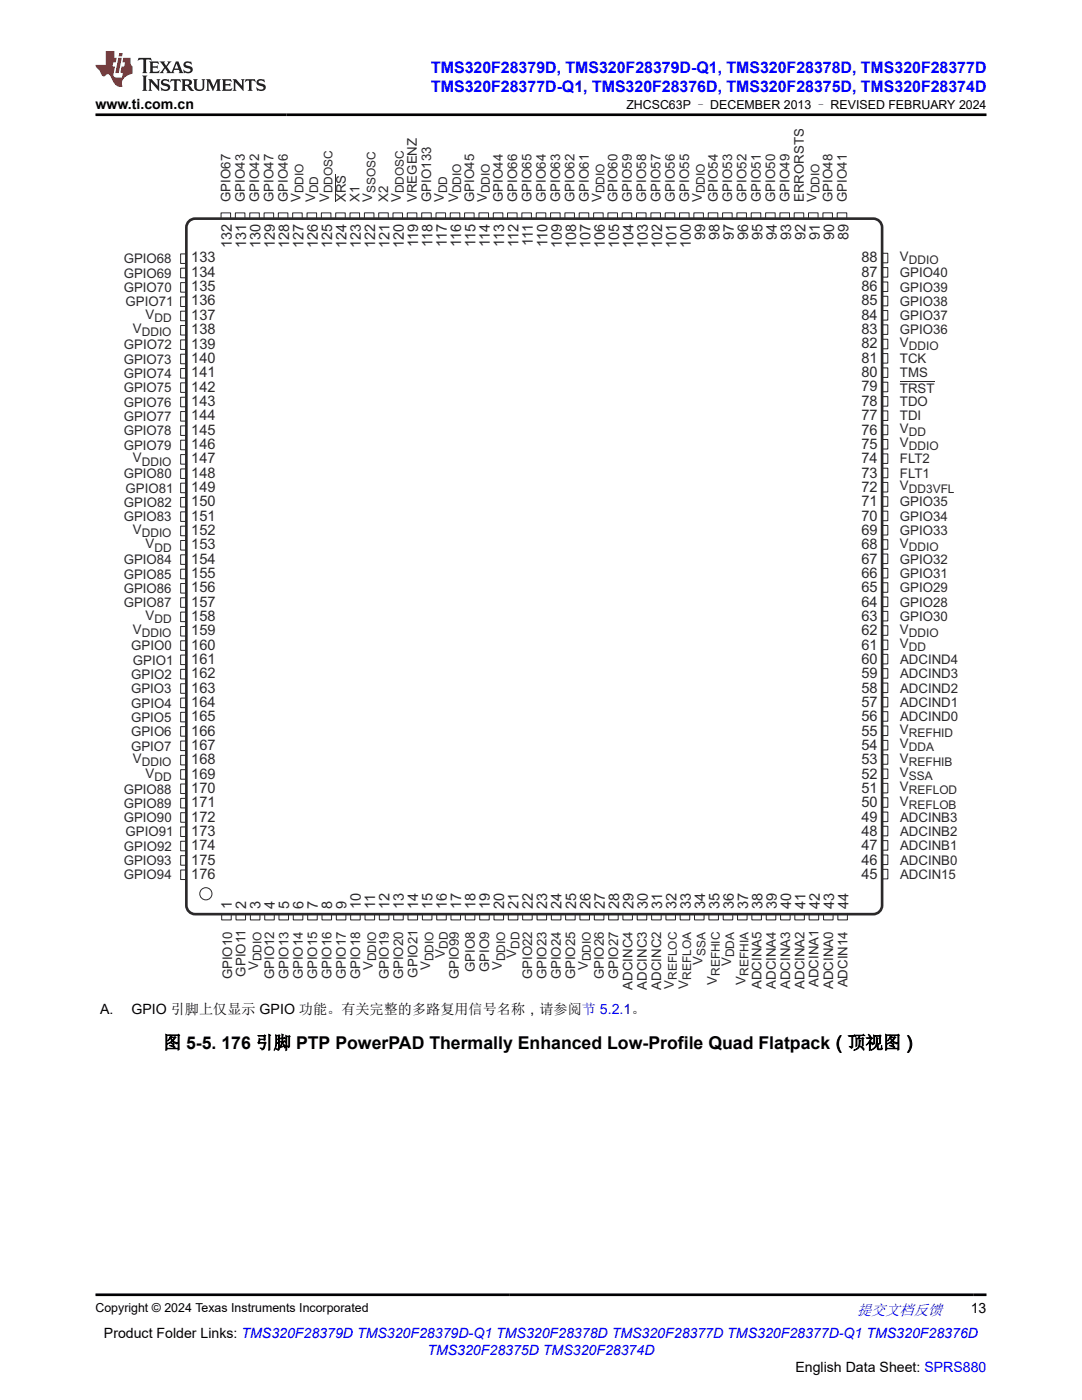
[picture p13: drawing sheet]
<svg xmlns="http://www.w3.org/2000/svg" width="216mm" height="279mm" viewBox="0 0 216 279" stroke-linecap="round" stroke-linejoin="round" font-family="sans-serif">
<defs><g id="words">
<text font-size="3.5" x="32.6" y="209.3">图 5-5. 176 引脚 PTP PowerPAD Thermally Enhanced Low-Profile Quad Flatpack（顶视图）</text>
<g font-size="3.2" fill="#00f">
<text x="86" y="14.5">TMS320F28379D, TMS320F28379D-Q1, TMS320F28378D, TMS320F28377D</text>
<text x="86" y="18.3">TMS320F28377D-Q1, TMS320F28376D, TMS320F28375D, TMS320F28374D</text>
</g>
<text font-size="3" fill="#00f" x="171" y="262.4">提交文档反馈</text>
<g font-size="2.9" fill="#2b292a">
<text x="140.7" y="47.9" transform="rotate(-90 140.7 47.9)">99</text>
<text x="143.5" y="47.9" transform="rotate(-90 143.5 47.9)">98</text>
<text x="146.4" y="47.9" transform="rotate(-90 146.4 47.9)">97</text>
<text x="149.3" y="47.9" transform="rotate(-90 149.3 47.9)">96</text>
<text x="152.1" y="47.9" transform="rotate(-90 152.1 47.9)">95</text>
<text x="155" y="47.9" transform="rotate(-90 155 47.9)">94</text>
<text x="157.9" y="47.9" transform="rotate(-90 157.9 47.9)">93</text>
<text x="160.7" y="47.9" transform="rotate(-90 160.7 47.9)">92</text>
<text x="163.6" y="47.9" transform="rotate(-90 163.6 47.9)">91</text>
<text x="166.4" y="47.9" transform="rotate(-90 166.4 47.9)">90</text>
<text x="169.3" y="47.9" transform="rotate(-90 169.3 47.9)">89</text>
<text x="38.2" y="52.4">133</text>
<text x="46.3" y="49.6" transform="rotate(-90 46.3 49.6)">132</text>
<text x="49.1" y="49.6" transform="rotate(-90 49.1 49.6)">131</text>
<text x="52" y="49.6" transform="rotate(-90 52 49.6)">130</text>
<text x="54.9" y="49.6" transform="rotate(-90 54.9 49.6)">129</text>
<text x="57.7" y="49.6" transform="rotate(-90 57.7 49.6)">128</text>
<text x="60.6" y="49.6" transform="rotate(-90 60.6 49.6)">127</text>
<text x="63.4" y="49.6" transform="rotate(-90 63.4 49.6)">126</text>
<text x="66.3" y="49.6" transform="rotate(-90 66.3 49.6)">125</text>
<text x="69.2" y="49.6" transform="rotate(-90 69.2 49.6)">124</text>
<text x="72" y="49.6" transform="rotate(-90 72 49.6)">123</text>
<text x="74.9" y="49.6" transform="rotate(-90 74.9 49.6)">122</text>
<text x="77.7" y="49.6" transform="rotate(-90 77.7 49.6)">121</text>
<text x="80.6" y="49.6" transform="rotate(-90 80.6 49.6)">120</text>
<text x="83.5" y="49.3" transform="rotate(-90 83.5 49.3)">119</text>
<text x="86.3" y="49.3" transform="rotate(-90 86.3 49.3)">118</text>
<text x="89.2" y="49.3" transform="rotate(-90 89.2 49.3)">117</text>
<text x="92" y="49.3" transform="rotate(-90 92 49.3)">116</text>
<text x="94.9" y="49.3" transform="rotate(-90 94.9 49.3)">115</text>
<text x="97.8" y="49.3" transform="rotate(-90 97.8 49.3)">114</text>
<text x="100.6" y="49.3" transform="rotate(-90 100.6 49.3)">113</text>
<text x="103.5" y="49.3" transform="rotate(-90 103.5 49.3)">112</text>
<text x="106.4" y="49.1" transform="rotate(-90 106.4 49.1)">111</text>
<text x="109.2" y="49.3" transform="rotate(-90 109.2 49.3)">110</text>
<text x="112.1" y="49.6" transform="rotate(-90 112.1 49.6)">109</text>
<text x="114.9" y="49.6" transform="rotate(-90 114.9 49.6)">108</text>
<text x="117.8" y="49.6" transform="rotate(-90 117.8 49.6)">107</text>
<text x="120.7" y="49.6" transform="rotate(-90 120.7 49.6)">106</text>
<text x="123.5" y="49.6" transform="rotate(-90 123.5 49.6)">105</text>
<text x="126.4" y="49.6" transform="rotate(-90 126.4 49.6)">104</text>
<text x="129.2" y="49.6" transform="rotate(-90 129.2 49.6)">103</text>
<text x="132.1" y="49.6" transform="rotate(-90 132.1 49.6)">102</text>
<text x="135" y="49.6" transform="rotate(-90 135 49.6)">101</text>
<text x="137.8" y="49.6" transform="rotate(-90 137.8 49.6)">100</text>
<text x="171.9" y="52.4">88</text>
<text x="38.2" y="55.2">134</text>
<text x="38.2" y="58.1">135</text>
<text x="171.9" y="55.2">87</text>
<text x="171.9" y="58.1">86</text>
<text x="38.2" y="61">136</text>
<text x="38.2" y="63.8">137</text>
<text x="171.9" y="61">85</text>
<text x="171.9" y="63.8">84</text>
<text x="38.2" y="66.7">138</text>
<text x="38.2" y="69.6">139</text>
<text x="171.9" y="66.7">83</text>
<text x="171.9" y="69.5">82</text>
<text x="38.2" y="72.4">140</text>
<text x="38.2" y="75.3">141</text>
<text x="171.9" y="72.4">81</text>
<text x="171.9" y="75.3">80</text>
<text x="38.2" y="78.1">142</text>
<text x="38.2" y="81">143</text>
<text x="38.2" y="83.9">144</text>
<text x="171.9" y="78.1">79</text>
<text x="171.9" y="81">78</text>
<text x="171.9" y="83.9">77</text>
<text x="38.2" y="86.7">145</text>
<text x="38.2" y="89.6">146</text>
<text x="171.9" y="86.7">76</text>
<text x="171.9" y="89.6">75</text>
<text x="38.2" y="92.4">147</text>
<text x="38.2" y="95.3">148</text>
<text x="171.9" y="92.4">74</text>
<text x="171.9" y="95.3">73</text>
<text x="38.2" y="98.2">149</text>
<text x="38.2" y="101">150</text>
<text x="171.9" y="98.2">72</text>
<text x="171.9" y="101">71</text>
<text x="38.2" y="103.9">151</text>
<text x="38.2" y="106.7">152</text>
<text x="171.9" y="103.9">70</text>
<text x="171.9" y="106.7">69</text>
<text x="38.2" y="109.6">153</text>
<text x="38.2" y="112.5">154</text>
<text x="171.9" y="109.6">68</text>
<text x="171.9" y="112.5">67</text>
<text x="38.2" y="115.3">155</text>
<text x="38.2" y="118.2">156</text>
<text x="171.9" y="115.3">66</text>
<text x="171.9" y="118.2">65</text>
<text x="38.2" y="121.1">157</text>
<text x="38.2" y="123.9">158</text>
<text x="171.9" y="121.1">64</text>
<text x="171.9" y="123.9">63</text>
<text x="38.2" y="126.8">159</text>
<text x="38.2" y="129.6">160</text>
<text x="171.9" y="126.8">62</text>
<text x="171.9" y="129.6">61</text>
<text x="38.2" y="132.5">161</text>
<text x="38.2" y="135.4">162</text>
<text x="171.9" y="132.5">60</text>
<text x="171.9" y="135.4">59</text>
<text x="38.2" y="138.2">163</text>
<text x="38.2" y="141.1">164</text>
<text x="38.2" y="143.9">165</text>
<text x="171.9" y="138.2">58</text>
<text x="171.9" y="141.1">57</text>
<text x="171.9" y="143.9">56</text>
<text x="38.2" y="146.8">166</text>
<text x="38.2" y="149.7">167</text>
<text x="171.9" y="146.8">55</text>
<text x="171.9" y="149.7">54</text>
<text x="38.2" y="152.5">168</text>
<text x="38.2" y="155.4">169</text>
<text x="171.9" y="152.5">53</text>
<text x="171.9" y="155.4">52</text>
<text x="38.2" y="158.2">170</text>
<text x="38.2" y="161.1">171</text>
<text x="171.9" y="158.2">51</text>
<text x="171.9" y="161.1">50</text>
<text x="38.2" y="164">172</text>
<text x="38.2" y="166.8">173</text>
<text x="171.9" y="164">49</text>
<text x="171.9" y="166.8">48</text>
<text x="38.2" y="169.7">174</text>
<text x="38.2" y="172.6">175</text>
<text x="171.9" y="169.7">47</text>
<text x="171.9" y="172.6">46</text>
<text x="38.2" y="175.4">176</text>
<text x="171.9" y="175.4">45</text>
<text x="46.3" y="181.4" transform="rotate(-90 46.3 181.4)">1</text>
<text x="49.1" y="181.4" transform="rotate(-90 49.1 181.4)">2</text>
<text x="52" y="181.4" transform="rotate(-90 52 181.4)">3</text>
<text x="54.8" y="181.4" transform="rotate(-90 54.8 181.4)">4</text>
<text x="57.7" y="181.4" transform="rotate(-90 57.7 181.4)">5</text>
<text x="60.6" y="181.4" transform="rotate(-90 60.6 181.4)">6</text>
<text x="63.4" y="181.4" transform="rotate(-90 63.4 181.4)">7</text>
<text x="66.3" y="181.4" transform="rotate(-90 66.3 181.4)">8</text>
<text x="69.2" y="181.4" transform="rotate(-90 69.2 181.4)">9</text>
<text x="72" y="181.4" transform="rotate(-90 72 181.4)">10</text>
<text x="74.9" y="181.4" transform="rotate(-90 74.9 181.4)">11</text>
<text x="77.7" y="181.4" transform="rotate(-90 77.7 181.4)">12</text>
<text x="80.6" y="181.4" transform="rotate(-90 80.6 181.4)">13</text>
<text x="83.5" y="181.4" transform="rotate(-90 83.5 181.4)">14</text>
<text x="86.3" y="181.4" transform="rotate(-90 86.3 181.4)">15</text>
<text x="89.2" y="181.4" transform="rotate(-90 89.2 181.4)">16</text>
<text x="92" y="181.4" transform="rotate(-90 92 181.4)">17</text>
<text x="94.9" y="181.4" transform="rotate(-90 94.9 181.4)">18</text>
<text x="97.8" y="181.4" transform="rotate(-90 97.8 181.4)">19</text>
<text x="100.6" y="181.4" transform="rotate(-90 100.6 181.4)">20</text>
<text x="103.5" y="181.4" transform="rotate(-90 103.5 181.4)">21</text>
<text x="106.4" y="181.4" transform="rotate(-90 106.4 181.4)">22</text>
<text x="109.2" y="181.4" transform="rotate(-90 109.2 181.4)">23</text>
<text x="112.1" y="181.4" transform="rotate(-90 112.1 181.4)">24</text>
<text x="114.9" y="181.4" transform="rotate(-90 114.9 181.4)">25</text>
<text x="117.8" y="181.4" transform="rotate(-90 117.8 181.4)">26</text>
<text x="120.7" y="181.4" transform="rotate(-90 120.7 181.4)">27</text>
<text x="123.5" y="181.4" transform="rotate(-90 123.5 181.4)">28</text>
<text x="126.4" y="181.4" transform="rotate(-90 126.4 181.4)">29</text>
<text x="129.2" y="181.4" transform="rotate(-90 129.2 181.4)">30</text>
<text x="132.1" y="181.4" transform="rotate(-90 132.1 181.4)">31</text>
<text x="135" y="181.4" transform="rotate(-90 135 181.4)">32</text>
<text x="137.8" y="181.4" transform="rotate(-90 137.8 181.4)">33</text>
<text x="140.7" y="181.4" transform="rotate(-90 140.7 181.4)">34</text>
<text x="143.5" y="181.4" transform="rotate(-90 143.5 181.4)">35</text>
<text x="146.4" y="181.4" transform="rotate(-90 146.4 181.4)">36</text>
<text x="149.3" y="181.4" transform="rotate(-90 149.3 181.4)">37</text>
<text x="152.1" y="181.4" transform="rotate(-90 152.1 181.4)">38</text>
<text x="155" y="181.4" transform="rotate(-90 155 181.4)">39</text>
<text x="157.9" y="181.4" transform="rotate(-90 157.9 181.4)">40</text>
<text x="160.7" y="181.4" transform="rotate(-90 160.7 181.4)">41</text>
<text x="163.6" y="181.4" transform="rotate(-90 163.6 181.4)">42</text>
<text x="166.4" y="181.4" transform="rotate(-90 166.4 181.4)">43</text>
<text x="169.3" y="181.4" transform="rotate(-90 169.3 181.4)">44</text>
</g>
<g font-size="2.8">
<text x="19" y="21.7">www.ti.com.cn</text>
<text x="20" y="202.4">A.</text>
<text x="26.3" y="202.4">GPIO 引脚上仅显示 GPIO 功能。有关完整的多路复用信号名称，请参阅节 5.2.1。</text>
<text x="193.7" y="262.1">13</text>
<text x="20.7" y="266.9">Product Folder Links: TMS320F28379D TMS320F28379D-Q1 TMS320F28378D TMS320F28377D TMS320F28377D-Q1 TMS320F28376D</text>
<text x="158.7" y="273.7">English Data Sheet: SPRS880</text>
</g>
<text font-size="2.8" fill="#00f" x="85.3" y="270.3">TMS320F28375D TMS320F28374D</text>
<g font-size="2.6" fill="#2b292a">
<text x="46" y="40.3" transform="rotate(-90 46 40.3)">GPIO67</text>
<text x="48.9" y="40.3" transform="rotate(-90 48.9 40.3)">GPIO43</text>
<text x="51.7" y="40.3" transform="rotate(-90 51.7 40.3)">GPIO42</text>
<text x="54.6" y="40.3" transform="rotate(-90 54.6 40.3)">GPIO47</text>
<text x="57.4" y="40.3" transform="rotate(-90 57.4 40.3)">GPIO46</text>
<text x="60" y="40.3" transform="rotate(-90 60 40.3)">V</text>
<text x="62.9" y="40.3" transform="rotate(-90 62.9 40.3)">V</text>
<text x="65.7" y="40.3" transform="rotate(-90 65.7 40.3)">V</text>
<text x="69" y="40.3" transform="rotate(-90 69 40.3)">XRS</text>
<text x="71.7" y="40.3" transform="rotate(-90 71.7 40.3)">X1</text>
<text x="74.3" y="40.3" transform="rotate(-90 74.3 40.3)">V</text>
<text x="77.5" y="40.3" transform="rotate(-90 77.5 40.3)">X2</text>
<text x="80" y="40.3" transform="rotate(-90 80 40.3)">V</text>
<text x="83.2" y="40.3" transform="rotate(-90 83.2 40.3)">VREGENZ</text>
<text x="86" y="40.3" transform="rotate(-90 86 40.3)">GPIO133</text>
<text x="88.6" y="40.3" transform="rotate(-90 88.6 40.3)">V</text>
<text x="91.4" y="40.3" transform="rotate(-90 91.4 40.3)">V</text>
<text x="94.6" y="40.3" transform="rotate(-90 94.6 40.3)">GPIO45</text>
<text x="97.1" y="40.3" transform="rotate(-90 97.1 40.3)">V</text>
<text x="100.3" y="40.3" transform="rotate(-90 100.3 40.3)">GPIO44</text>
<text x="103.2" y="40.3" transform="rotate(-90 103.2 40.3)">GPIO66</text>
<text x="106" y="40.3" transform="rotate(-90 106 40.3)">GPIO65</text>
<text x="108.9" y="40.3" transform="rotate(-90 108.9 40.3)">GPIO64</text>
<text x="111.8" y="40.3" transform="rotate(-90 111.8 40.3)">GPIO63</text>
<text x="114.6" y="40.3" transform="rotate(-90 114.6 40.3)">GPIO62</text>
<text x="117.5" y="40.3" transform="rotate(-90 117.5 40.3)">GPIO61</text>
<text x="120" y="40.3" transform="rotate(-90 120 40.3)">V</text>
<text x="123.2" y="40.3" transform="rotate(-90 123.2 40.3)">GPIO60</text>
<text x="126" y="40.3" transform="rotate(-90 126 40.3)">GPIO59</text>
<text x="128.9" y="40.3" transform="rotate(-90 128.9 40.3)">GPIO58</text>
<text x="131.8" y="40.3" transform="rotate(-90 131.8 40.3)">GPIO57</text>
<text x="134.6" y="40.3" transform="rotate(-90 134.6 40.3)">GPIO56</text>
<text x="137.5" y="40.3" transform="rotate(-90 137.5 40.3)">GPIO55</text>
<text x="140" y="40.3" transform="rotate(-90 140 40.3)">V</text>
<text x="143.2" y="40.3" transform="rotate(-90 143.2 40.3)">GPIO54</text>
<text x="146.1" y="40.3" transform="rotate(-90 146.1 40.3)">GPIO53</text>
<text x="148.9" y="40.3" transform="rotate(-90 148.9 40.3)">GPIO52</text>
<text x="151.8" y="40.3" transform="rotate(-90 151.8 40.3)">GPIO51</text>
<text x="154.7" y="40.3" transform="rotate(-90 154.7 40.3)">GPIO50</text>
<text x="157.5" y="40.3" transform="rotate(-90 157.5 40.3)">GPIO49</text>
<text x="160.4" y="40.3" transform="rotate(-90 160.4 40.3)">ERRORSTS</text>
<text x="162.9" y="40.3" transform="rotate(-90 162.9 40.3)">V</text>
<text x="166.1" y="40.3" transform="rotate(-90 166.1 40.3)">GPIO48</text>
<text x="169" y="40.3" transform="rotate(-90 169 40.3)">GPIO41</text>
<text x="24.7" y="52.6">GPIO68</text>
<text x="179.6" y="52.1">V</text>
<text x="24.7" y="55.4">GPIO69</text>
<text x="24.7" y="58.3">GPIO70</text>
<text x="179.6" y="55.3">GPIO40</text>
<text x="179.6" y="58.2">GPIO39</text>
<text x="25.1" y="61.2">GPIO71</text>
<text x="29.1" y="63.7">V</text>
<text x="179.6" y="61">GPIO38</text>
<text x="179.6" y="63.9">GPIO37</text>
<text x="24.7" y="69.7">GPIO72</text>
<text x="26.5" y="66.5">V</text>
<text x="179.6" y="66.7">GPIO36</text>
<text x="179.6" y="69.3">V</text>
<text x="24.7" y="72.6">GPIO73</text>
<text x="24.7" y="75.4">GPIO74</text>
<text x="179.6" y="72.5">TCK</text>
<text x="179.6" y="75.3">TMS</text>
<text x="24.7" y="78.3">GPIO75</text>
<text x="24.7" y="81.2">GPIO76</text>
<text x="179.6" y="81.1">TDO</text>
<text x="179.6" y="83.9">TDI</text>
<text x="179.6" y="78.3">TRST</text>
<text x="24.7" y="86.9">GPIO78</text>
<text x="24.7" y="89.8">GPIO79</text>
<text x="24.7" y="84">GPIO77</text>
<text x="179.6" y="86.4">V</text>
<text x="179.6" y="89.3">V</text>
<text x="24.7" y="95.5">GPIO80</text>
<text x="26.5" y="92.3">V</text>
<text x="179.6" y="95.3">FLT1</text>
<text x="179.6" y="92.5">FLT2</text>
<text x="24.7" y="101.2">GPIO82</text>
<text x="25.1" y="98.3">GPIO81</text>
<text x="179.6" y="101">GPIO35</text>
<text x="179.6" y="97.9">V</text>
<text x="24.7" y="104.1">GPIO83</text>
<text x="26.5" y="106.6">V</text>
<text x="179.6" y="103.9">GPIO34</text>
<text x="179.6" y="106.8">GPIO33</text>
<text x="24.7" y="112.6">GPIO84</text>
<text x="29.1" y="109.5">V</text>
<text x="179.6" y="112.5">GPIO32</text>
<text x="179.6" y="109.3">V</text>
<text x="24.7" y="115.5">GPIO85</text>
<text x="24.7" y="118.4">GPIO86</text>
<text x="179.6" y="115.3">GPIO31</text>
<text x="179.6" y="118.2">GPIO29</text>
<text x="24.7" y="121.2">GPIO87</text>
<text x="29.1" y="123.7">V</text>
<text x="179.6" y="121.1">GPIO28</text>
<text x="179.6" y="123.9">GPIO30</text>
<text x="26.2" y="129.8">GPIO0</text>
<text x="26.5" y="126.6">V</text>
<text x="179.6" y="129.3">V</text>
<text x="179.6" y="126.5">V</text>
<text x="26.2" y="135.5">GPIO2</text>
<text x="26.5" y="132.6">GPIO1</text>
<text x="179.6" y="132.5">ADCIND4</text>
<text x="179.6" y="135.3">ADCIND3</text>
<text x="26.2" y="138.4">GPIO3</text>
<text x="26.2" y="141.2">GPIO4</text>
<text x="179.6" y="138.2">ADCIND2</text>
<text x="179.6" y="141.1">ADCIND1</text>
<text x="179.6" y="143.9">ADCIND0</text>
<text x="26.2" y="144.1">GPIO5</text>
<text x="26.2" y="149.8">GPIO7</text>
<text x="26.2" y="146.9">GPIO6</text>
<text x="179.6" y="149.4">V</text>
<text x="179.6" y="146.5">V</text>
<text x="26.5" y="152.3">V</text>
<text x="29.1" y="155.2">V</text>
<text x="179.6" y="152.2">V</text>
<text x="179.6" y="155.1">V</text>
<text x="24.7" y="158.4">GPIO88</text>
<text x="24.7" y="161.2">GPIO89</text>
<text x="179.6" y="160.8">V</text>
<text x="179.6" y="157.9">V</text>
<text x="24.7" y="164.1">GPIO90</text>
<text x="25.1" y="166.9">GPIO91</text>
<text x="179.6" y="164">ADCINB3</text>
<text x="179.6" y="166.8">ADCINB2</text>
<text x="24.7" y="172.7">GPIO93</text>
<text x="24.7" y="169.8">GPIO92</text>
<text x="179.6" y="169.7">ADCINB1</text>
<text x="179.6" y="172.5">ADCINB0</text>
<text x="24.7" y="175.5">GPIO94</text>
<text x="179.6" y="175.4">ADCIN15</text>
<text x="88.7" y="191.1" transform="rotate(-90 88.7 191.1)">V</text>
<text x="103" y="191.1" transform="rotate(-90 103 191.1)">V</text>
<text x="46.3" y="195.5" transform="rotate(-90 46.3 195.5)">GPIO10</text>
<text x="49" y="194.9" transform="rotate(-90 49 194.9)">GPIO11</text>
<text x="51.5" y="193.6" transform="rotate(-90 51.5 193.6)">V</text>
<text x="54.7" y="195.4" transform="rotate(-90 54.7 195.4)">GPIO12</text>
<text x="57.6" y="195.5" transform="rotate(-90 57.6 195.5)">GPIO13</text>
<text x="60.4" y="195.4" transform="rotate(-90 60.4 195.4)">GPIO14</text>
<text x="63.3" y="195.5" transform="rotate(-90 63.3 195.5)">GPIO15</text>
<text x="66.2" y="195.5" transform="rotate(-90 66.2 195.5)">GPIO16</text>
<text x="69" y="195.5" transform="rotate(-90 69 195.5)">GPIO17</text>
<text x="71.9" y="195.5" transform="rotate(-90 71.9 195.5)">GPIO18</text>
<text x="74.4" y="193.6" transform="rotate(-90 74.4 193.6)">V</text>
<text x="77.6" y="195.5" transform="rotate(-90 77.6 195.5)">GPIO19</text>
<text x="80.5" y="195.5" transform="rotate(-90 80.5 195.5)">GPIO20</text>
<text x="83.3" y="195.1" transform="rotate(-90 83.3 195.1)">GPIO21</text>
<text x="85.9" y="193.6" transform="rotate(-90 85.9 193.6)">V</text>
<text x="91.6" y="195.5" transform="rotate(-90 91.6 195.5)">GPIO99</text>
<text x="94.7" y="194" transform="rotate(-90 94.7 194)">GPIO8</text>
<text x="97.6" y="194" transform="rotate(-90 97.6 194)">GPIO9</text>
<text x="100.1" y="193.6" transform="rotate(-90 100.1 193.6)">V</text>
<text x="106.2" y="195.4" transform="rotate(-90 106.2 195.4)">GPIO22</text>
<text x="109.1" y="195.5" transform="rotate(-90 109.1 195.5)">GPIO23</text>
<text x="111.9" y="195.4" transform="rotate(-90 111.9 195.4)">GPIO24</text>
<text x="114.8" y="195.5" transform="rotate(-90 114.8 195.5)">GPIO25</text>
<text x="117.3" y="193.6" transform="rotate(-90 117.3 193.6)">V</text>
<text x="120.5" y="195.5" transform="rotate(-90 120.5 195.5)">GPIO26</text>
<text x="123.3" y="195.5" transform="rotate(-90 123.3 195.5)">GPIO27</text>
<text x="126.2" y="197.5" transform="rotate(-90 126.2 197.5)">ADCINC4</text>
<text x="129" y="197.5" transform="rotate(-90 129 197.5)">ADCINC3</text>
<text x="131.9" y="197.5" transform="rotate(-90 131.9 197.5)">ADCINC2</text>
<text x="134.5" y="197.3" transform="rotate(-90 134.5 197.3)">V</text>
<text x="137.3" y="197.3" transform="rotate(-90 137.3 197.3)">V</text>
<text x="140.2" y="192.6" transform="rotate(-90 140.2 192.6)">V</text>
<text x="143" y="196.6" transform="rotate(-90 143 196.6)">V</text>
<text x="145.9" y="192.8" transform="rotate(-90 145.9 192.8)">V</text>
<text x="148.8" y="196.5" transform="rotate(-90 148.8 196.5)">V</text>
<text x="151.9" y="197.4" transform="rotate(-90 151.9 197.4)">ADCINA5</text>
<text x="154.8" y="197.4" transform="rotate(-90 154.8 197.4)">ADCINA4</text>
<text x="157.7" y="197.4" transform="rotate(-90 157.7 197.4)">ADCINA3</text>
<text x="160.5" y="197.3" transform="rotate(-90 160.5 197.3)">ADCINA2</text>
<text x="163.4" y="197" transform="rotate(-90 163.4 197)">ADCINA1</text>
<text x="166.2" y="197.4" transform="rotate(-90 166.2 197.4)">ADCINA0</text>
<text x="169.1" y="197.1" transform="rotate(-90 169.1 197.1)">ADCIN14</text>
</g>
<g font-size="2.5">
<text x="125" y="21.8">ZHCSC63P – DECEMBER 2013 – REVISED FEBRUARY 2024</text>
<text x="19" y="261.8">Copyright © 2024 Texas Instruments Incorporated</text>
</g>
<g font-size="2.4" fill="#2b292a">
<text x="60.6" y="38.5" transform="rotate(-90 60.6 38.5)">DDIO</text>
<text x="63.5" y="38.5" transform="rotate(-90 63.5 38.5)">DD</text>
<text x="66.3" y="38.5" transform="rotate(-90 66.3 38.5)">DDOSC</text>
<text x="74.9" y="38.5" transform="rotate(-90 74.9 38.5)">SSOSC</text>
<text x="80.6" y="38.5" transform="rotate(-90 80.6 38.5)">DDOSC</text>
<text x="89.2" y="38.5" transform="rotate(-90 89.2 38.5)">DD</text>
<text x="92" y="38.5" transform="rotate(-90 92 38.5)">DDIO</text>
<text x="97.8" y="38.5" transform="rotate(-90 97.8 38.5)">DDIO</text>
<text x="120.6" y="38.5" transform="rotate(-90 120.6 38.5)">DDIO</text>
<text x="140.6" y="38.5" transform="rotate(-90 140.6 38.5)">DDIO</text>
<text x="163.5" y="38.5" transform="rotate(-90 163.5 38.5)">DDIO</text>
<text x="181.3" y="52.7">DDIO</text>
<text x="30.8" y="64.3">DD</text>
<text x="28.3" y="67.2">DDIO</text>
<text x="181.3" y="69.9">DDIO</text>
<text x="181.3" y="87.1">DD</text>
<text x="181.3" y="89.9">DDIO</text>
<text x="28.3" y="92.9">DDIO</text>
<text x="181.3" y="98.5">DD3VFL</text>
<text x="28.3" y="107.2">DDIO</text>
<text x="30.8" y="110.1">DD</text>
<text x="181.3" y="109.9">DDIO</text>
<text x="30.8" y="124.4">DD</text>
<text x="28.3" y="127.2">DDIO</text>
<text x="181.3" y="130">DD</text>
<text x="181.3" y="127.1">DDIO</text>
<text x="181.3" y="147.1">REFHID</text>
<text x="181.3" y="150">DDA</text>
<text x="28.3" y="152.9">DDIO</text>
<text x="30.8" y="155.8">DD</text>
<text x="181.3" y="152.8">REFHIB</text>
<text x="181.3" y="155.7">SSA</text>
<text x="181.3" y="161.4">REFLOB</text>
<text x="181.3" y="158.5">REFLOD</text>
<text x="52.2" y="191.9" transform="rotate(-90 52.2 191.9)">DDIO</text>
<text x="75" y="191.9" transform="rotate(-90 75 191.9)">DDIO</text>
<text x="86.5" y="191.9" transform="rotate(-90 86.5 191.9)">DDIO</text>
<text x="89.4" y="189.3" transform="rotate(-90 89.4 189.3)">DD</text>
<text x="100.8" y="191.9" transform="rotate(-90 100.8 191.9)">DDIO</text>
<text x="103.6" y="189.3" transform="rotate(-90 103.6 189.3)">DD</text>
<text x="117.9" y="191.9" transform="rotate(-90 117.9 191.9)">DDIO</text>
<text x="140.8" y="190.8" transform="rotate(-90 140.8 190.8)">SSA</text>
<text x="146.5" y="191" transform="rotate(-90 146.5 191)">DDA</text>
<text x="135.1" y="195.6" transform="rotate(-90 135.1 195.6)">REFLOC</text>
<text x="137.9" y="195.5" transform="rotate(-90 137.9 195.5)">REFLOA</text>
<text x="143.6" y="194.8" transform="rotate(-90 143.6 194.8)">REFHIC</text>
<text x="149.4" y="194.8" transform="rotate(-90 149.4 194.8)">REFHIA</text>
</g>
</g></defs>
<g fill="none" stroke="#2b292a" stroke-width=".2">
<path d="M66.9 34.9v5.4M37 50.7h-1v1.9h1M37 53.5h-1v1.9h1M37 56.4h-1v1.9h1M37 59.3h-1v1.9h1M44.1 43.4v-.9h1.9v.9M47 43.4v-.9h1.9v.9M49.8 43.4v-.9h1.9v.9M52.7 43.4v-.9h1.9v.9M55.5 43.4v-.9h1.9v.9M58.4 43.4v-.9h1.9v.9M61.3 43.4v-.9h1.9v.9"/>
<path d="M64.1 43.4v-.9h1.9v.9M67 43.4v-.9h1.9v.9M69.8 43.4v-.9h1.9v.9M72.7 43.4v-.9h1.9v.9M75.6 43.4v-.9h1.9v.9M78.4 43.4v-.9h1.9v.9M81.3 43.4v-.9h1.9v.9M84.1 43.4v-.9h1.9v.9M87 43.4v-.9h1.9v.9M89.8 43.4v-.9h1.9v.9M92.7 43.4v-.9h1.9v.9M95.6 43.4v-.9h1.9v.9"/>
<path d="M98.4 43.4v-.9h1.9v.9M101.3 43.4v-.9h1.9v.9M104.1 43.4v-.9h1.9v.9M107 43.4v-.9h1.9v.9M109.9 43.4v-.9h1.9v.9M112.7 43.4v-.9h1.9v.9M115.6 43.4v-.9h1.9v.9M118.4 43.4v-.9h2v.9M121.3 43.4v-.9h1.9v.9M124.1 43.4v-.9h2v.9M127 43.4v-.9h1.9v.9M129.9 43.4v-.9h1.9v.9"/>
<path d="M132.7 43.4v-.9h1.9v.9M135.6 43.4v-.9h1.9v.9M138.5 43.4v-.9h1.9v.9M141.3 43.4v-.9h1.9v.9M144.2 43.4v-.9h1.9v.9M147 43.4v-.9h1.9v.9M149.9 43.4v-.9h1.9v.9M152.8 43.4v-.9h1.9v.9M155.6 43.4v-.9h1.9v.9M158.5 43.4v-.9h1.9v.9M161.3 43.4v-.9h1.9v.9M164.2 43.4v-.9h1.9v.9"/>
<path d="M167.1 43.4v-.9h1.9v.9M176.2 53.4h.9v1.9h-.9M176.2 50.5h.9v2h-.9M176.2 59.1h1v1.9h-1M176.2 56.3h1v1.9h-1M37 62.1h-1v1.9h1M37 65h-1v1.9h1M37 73.5h-1v2h1M37 76.4h-1v1.9h1M37 67.8h-1v1.9h1M37 70.7h-1v1.9h1M37 79.3h-1v1.9h1"/>
<path d="M176.2 64.8h.9v1.9h-.9M176.2 62h.9v1.9h-.9M176.2 70.6h1v1.9h-1M176.2 67.7h1v1.9h-1M176.2 76.3h1v1.9h-1M176.2 73.4h1v1.9h-1M176.2 79.2h1v1.9h-1M179.6 76.2h6.9M37 85h-1v1.9h1M37 87.9h-1v1.9h1M37 96.4h-1v1.9h1M37 99.3h-1v1.9h1"/>
<path d="M37 82.1h-1v1.9h1M37 90.7h-1v1.9h1M37 93.6h-1v1.9h1M176.2 99.1h1v1.9h-1M176.2 96.3h1v1.9h-1M176.2 87.7h1v1.9h-1M176.2 84.9h1v1.9h-1M176.2 93.4h1v1.9h-1M176.2 90.6h1v1.9h-1M176.2 82h1v1.9h-1M37 119.3h-1v1.9h1M37 107.9h-1v1.9h1"/>
<path d="M37 110.7h-1v1.9h1M37 102.2h-1v1.9h1M37 105h-1v1.9h1M37 113.6h-1v1.9h1M37 116.5h-1v1.9h1M176.2 110.6h1v1.9h-1M176.2 107.7h1v1.9h-1M176.2 116.3h1v1.9h-1M176.2 113.4h1v1.9h-1M176.2 104.9h1v1.9h-1M176.2 102h1v1.9h-1M176.2 119.2h1v1.9h-1"/>
<path d="M37 122.2h-1v1.9h1M37 130.7h-1v1.9h1M37 133.6h-1v1.9h1M37 125h-1v1.9h1M37 127.9h-1v1.9h1M37 136.5h-1v1.9h1M37 139.3h-1v1.9h1M176.2 133.4h1v1.9h-1M176.2 130.6h1v1.9h-1M176.2 122h1v1.9h-1M176.2 139.2h1v1.9h-1M176.2 136.3h1v1.9h-1"/>
<path d="M176.2 127.7h1v1.9h-1M176.2 124.9h1v1.9h-1M37 142.2h-1v1.9h1M37 145h-1v1.9h1M37 153.6h-1v1.9h1M37 156.5h-1v1.9h1M37 147.9h-1v1.9h1M37 150.7h-1v2h1M37 159.3h-1v1.9h1M176.2 144.9h1v1.9h-1M176.2 142h1v1.9h-1M176.2 150.6h1v1.9h-1"/>
<path d="M176.2 147.8h1v1.9h-1M176.2 156.3h1v1.9h-1M176.2 153.5h1v1.9h-1M176.2 159.2h1v1.9h-1M37 165h-1v1.9h1M37 167.9h-1v1.9h1M37 162.2h-1v1.9h1M37 170.8h-1v1.9h1M37 173.6h-1v1.9h1M176.2 167.8h1v1.9h-1M176.2 164.9h1v1.9h-1M176.2 173.5h1v1.9h-1"/>
<path d="M176.2 170.6h1v1.9h-1M176.2 162.1h1v1.9h-1M44.2 182.6v1h1.9v-1M47.1 182.6v1h1.9v-1M50 182.6v1h1.9v-1M52.8 182.6v1h1.9v-1M55.7 182.6v1h1.9v-1M58.5 182.6v1h1.9v-1M61.4 182.6v1h1.9v-1M64.3 182.6v1h1.9v-1M67.1 182.6v1h1.9v-1M70 182.6v1h1.9v-1"/>
<path d="M72.8 182.6v1h1.9v-1M75.7 182.6v1h1.9v-1M78.6 182.6v1h1.9v-1M81.4 182.6v1h1.9v-1M84.3 182.6v1h1.9v-1M87.1 182.6v1h1.9v-1M90 182.6v1h1.9v-1M92.8 182.6v1h1.9v-1M95.7 182.6v1h1.9v-1M98.6 182.6v1h1.9v-1M101.4 182.6v1h1.9v-1M104.3 182.6v1h1.9v-1"/>
<path d="M107.2 182.6v1h1.9v-1M110 182.6v1h1.9v-1M112.9 182.6v1h1.9v-1M115.7 182.6v1h1.9v-1M118.6 182.6v1h1.9v-1M121.4 182.6v1h2v-1M124.3 182.6v1h1.9v-1M127.1 182.6v1h2v-1M130 182.6v1h1.9v-1M132.9 182.6v1h1.9v-1M135.7 182.6v1h1.9v-1M138.6 182.6v1h1.9v-1"/>
<path d="M141.5 182.6v1h1.9v-1M144.3 182.6v1h1.9v-1M147.2 182.6v1h1.9v-1M150 182.6v1h1.9v-1M152.9 182.6v1h1.9v-1M155.8 182.6v1h1.9v-1M158.6 182.6v1h1.9v-1M161.5 182.6v1h1.9v-1M164.3 182.6v1h1.9v-1M167.2 182.6v1h1.9v-1"/>
<circle cx="41.1" cy="178.4" r="1.22"/>
</g>
<path d="M37.7 44.2l.8-.5 .4-.1h135.4a1.76 1.76 0 0 1 1.7 1.8v135.3a1.76 1.76 0 0 1-1.7 1.7h-135.4a1.76 1.76 0 0 1-1.7-1.7v-135.3v-.5z" fill="none" stroke="#2b292a" stroke-width=".53"/>
<path d="M27.7 11.6l-.2 .5 .5-.2h.6v.1v2.2l-.2 .4h1l-.2-.4v-2.2v-.1h.5l.5 .2-.1-.5zM29.8 12.3l.2 .4v1.5l-.2 .4h1.9l.1-.6a1.08 1.08 0 0 1-1.3 .2v-.7h.6l.4 .2v-.7l-.4 .2h-.6v-.5l.2-.2a1 1 0 0 1 1 .3l-.1-.5zM31.8 12.3l1 1.1-1 1.2h.9l-.2-.2 .4-.8 .5 .8-.2 .2h1.6l-.2-.2 .1-.5h1l.1 .5-.1 .2h.9l-.2-.3-.8-2h-.5l-1 2.2-.8-1.1 .9-1.1h-.8l.2 .2-.5 .6-.3-.6 .1-.2zM35.2 12.7l.4 1h-.8zM36.8 12.4a.65 .65 0 0 0-.2 .7 .65 .65 0 0 0 .6 .5l.7 .1 .1 .3a.79 .79 0 0 1-.7 .4 .79 .79 0 0 1-.7-.5l.1 .7 .2-.1a.93 .93 0 0 0 1.1 .1 .93 .93 0 0 0 .4-1 1.46 1.46 0 0 0-1.2-.6l-.1-.3a1.09 1.09 0 0 1 1.2 .2l-.2-.6-.1 .1-.6-.2zM28.4 15.1l.2 .4v2.2l-.2 .4h1l-.2-.4v-2.2l.2-.4zM29.6 15.8l.2 .4v1.5l-.2 .4h.8l-.3-.4v-1.3l1.7 1.8v-2l.2-.4h-.8l.2 .2 .1 1.1-1.2-1.3zM32.3 15.9a.65 .65 0 0 0-.2 .8 .65 .65 0 0 0 .7 .4l.6 .2 .1 .2a.79 .79 0 0 1-.7 .4 .79 .79 0 0 1-.7-.5l.1 .7 .2-.1a.93 .93 0 0 0 1.1 .1 .93 .93 0 0 0 .4-.9 1.46 1.46 0 0 0-1.2-.6l-.1-.4a1.09 1.09 0 0 1 1.2 .2l-.2-.6-.1 .1-.6-.1zM34.1 15.8l-.1 .6a.63 .63 0 0 1 .7-.3l.1 1.6-.3 .4h1l-.2-.4v-1.6a.66 .66 0 0 1 .8 .3l-.1-.6zM36.2 15.8l.2 .4v1.5l-.2 .4h.9l-.2-.2v-.7h.5l.1 .2a.79 .79 0 0 0 1.2 .6l-1-.9a.61 .61 0 0 0 .6-.6 .61 .61 0 0 0-.5-.7zM36.9 16.1h.2a.47 .47 0 0 1 .5 .1 .47 .47 0 0 1 .1 .5l-.2 .1-.6 .1zM38.5 15.8l.2 .2a2.27 2.27 0 0 0 .4 2 1.04 1.04 0 0 0 1.7-.7v-1.3l.2-.2h-.8l.2 .4v1.1a.6 .6 0 0 1-.6 .6 .6 .6 0 0 1-.6-.6v-1.1l.3-.4zM41.1 15.8l.2 .4v1.5l-.2 .4h.7l-.2-.4v-1.4l.9 1.9 .8-1.9v1.4l-.2 .4h1l-.3-.4v-1.5l.3-.4h-.8l-.7 1.5-.7-1.5zM44.3 15.8l.2 .4v1.5l-.2 .4h1.9l.1-.6a1.09 1.09 0 0 1-1.3 .2v-.7h.6l.4 .2v-.6l-.4 .2h-.6v-.6l.2-.1a1.01 1.01 0 0 1 1 .3l-.1-.6zM46.4 15.8l.3 .4v1.5l-.3 .4h.8l-.2-.4v-1.3l1.6 1.8v-2l.2-.4h-.7l.2 .2v1.1l-1.2-1.3zM49 15.8l-.1 .6a.63 .63 0 0 1 .8-.3v1.6l-.3 .4h1l-.2-.4v-1.6a.66 .66 0 0 1 .8 .3l-.1-.6zM51.4 15.9a.65 .65 0 0 0-.2 .8 .65 .65 0 0 0 .6 .4l.6 .2 .2 .2a.79 .79 0 0 1-.8 .4 .79 .79 0 0 1-.6-.5l.1 .7 .2-.1a.93 .93 0 0 0 1 .1 .93 .93 0 0 0 .5-.9 1.46 1.46 0 0 0-1.3-.6l-.1-.4a1.09 1.09 0 0 1 1.3 .2l-.2-.6-.2 .1-.5-.1z" fill="#231f20"/>
<path d="M21.1 10.2v2.8h-2.1l.1 .3 .9 1a.95 .95 0 0 0 .9 .9 .59 .59 0 0 1 .6-.4 .59 .59 0 0 1 .5 .4l.4 .7a1.59 1.59 0 0 0 2.1 1.4 1.61 1.61 0 0 1 1-2.3l1-.3-.1-1.5a1.59 1.59 0 0 1-.4-1.7h-1.4l-.2 .9h.5l-.1 .9h-.5l-.2 1v.2l.4 .1-.2 .9h-.6a.73 .73 0 0 1-1.1-.7l.3-1.5h-.5l.2-.9h.5l.2-.9h-.5v-1.3zM23.6 11.5l-.6 3.1h.7l.6-3.1zM23.8 10.6l-.1 .6h.7l.1-.6z" fill="#ed1c24"/>
<path d="M19 22.9h177.8M19 258.4h177.8" fill="none" stroke="#000" stroke-width=".53"/>
<use href="#words"/>
</svg>
